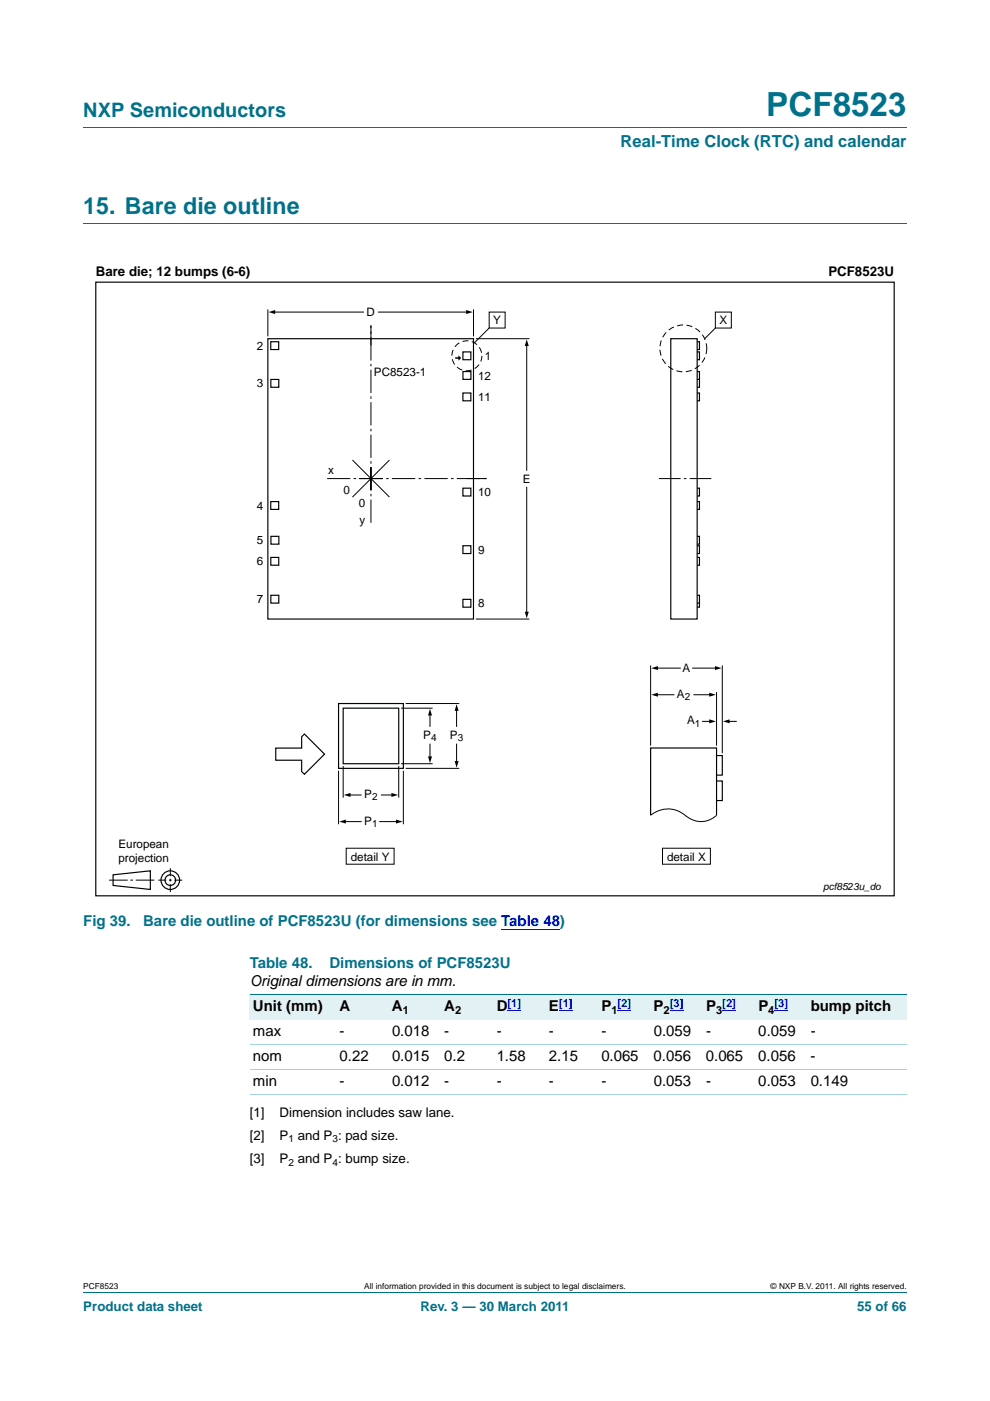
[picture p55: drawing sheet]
<svg xmlns="http://www.w3.org/2000/svg" width="210mm" height="297mm" viewBox="0 0 210 297" stroke-linecap="round" stroke-linejoin="round" font-family="sans-serif">
<defs><g id="words">
<text font-size="7" fill="#00718a" x="162.5" y="24.6">PCF8523</text>
<text font-size="4.9" fill="#00718a" x="17.7" y="45.4">15. Bare die outline</text>
<text font-size="4.2" fill="#00718a" x="17.7" y="24.9">NXP Semiconductors</text>
<text font-size="3.5" fill="#00718a" x="131.6" y="31.1">Real-Time Clock (RTC) and calendar</text>
<g font-size="3.2" fill="#00718a">
<text x="17.7" y="196.4">Fig 39.</text>
<text x="30.4" y="196.4">Bare die outline of PCF8523U (for dimensions see Table 48)</text>
<text x="53" y="205.2">Table 48.</text>
<text x="69.9" y="205.2">Dimensions of PCF8523U</text>
</g>
<g font-size="3.2">
<text x="53" y="209.1">Original dimensions are in mm.</text>
<text x="53.7" y="214.4">Unit (mm)</text>
<text x="72" y="214.4">A</text>
<text x="83.1" y="214.4">A</text>
<text x="94.2" y="214.4">A</text>
<text x="105.3" y="214.4">D</text>
<text x="116.4" y="214.4">E</text>
<text x="127.6" y="214.4">P</text>
<text x="138.6" y="214.4">P</text>
<text x="149.8" y="214.4">P</text>
<text x="160.8" y="214.4">P</text>
<text x="172" y="214.4">bump pitch</text>
<text x="53.7" y="219.7">max</text>
<text x="72" y="219.7">-</text>
<text x="83.2" y="219.7">0.018</text>
<text x="94.2" y="219.7">-</text>
<text x="105.4" y="219.7">-</text>
<text x="116.4" y="219.7">-</text>
<text x="127.6" y="219.7">-</text>
<text x="138.6" y="219.7">0.059</text>
<text x="149.8" y="219.7">-</text>
<text x="160.8" y="219.7">0.059</text>
<text x="171.9" y="219.7">-</text>
<text x="53.7" y="225">nom</text>
<text x="72" y="225">0.22</text>
<text x="83.2" y="225">0.015</text>
<text x="94.2" y="225">0.2</text>
<text x="105.3" y="225">1.58</text>
<text x="116.4" y="225">2.15</text>
<text x="127.5" y="225">0.065</text>
<text x="138.6" y="225">0.056</text>
<text x="149.7" y="225">0.065</text>
<text x="160.8" y="225">0.056</text>
<text x="171.9" y="225">-</text>
<text x="53.7" y="230.3">min</text>
<text x="72" y="230.3">-</text>
<text x="83.2" y="230.3">0.012</text>
<text x="94.2" y="230.3">-</text>
<text x="105.4" y="230.3">-</text>
<text x="116.4" y="230.3">-</text>
<text x="127.6" y="230.3">-</text>
<text x="138.6" y="230.3">0.053</text>
<text x="149.8" y="230.3">-</text>
<text x="160.8" y="230.3">0.053</text>
<text x="171.9" y="230.3">0.149</text>
</g>
<g font-size="2.8">
<text x="20.3" y="58.6">Bare die; 12 bumps (6-6)</text>
<text x="175.7" y="58.6">PCF8523U</text>
<text x="53" y="236.7">[1]</text>
<text x="59.3" y="236.7">Dimension includes saw lane.</text>
<text x="53" y="241.7">[2]</text>
<text x="59.3" y="241.7">P and P : pad size.</text>
<text x="53" y="246.6">[3]</text>
<text x="59.3" y="246.6">P and P : bump size.</text>
</g>
<g font-size="2.8" fill="#00718a">
<text x="17.7" y="277.9">Product data sheet</text>
<text x="89.2" y="277.9">Rev. 3 — 30 March 2011</text>
<text x="181.8" y="277.9">55 of 66</text>
</g>
<g font-size="2.5">
<text x="77.7" y="67">D</text>
<text x="104.6" y="68.7">Y</text>
<text x="152.6" y="68.7">X</text>
<text x="54.4" y="74.2">2</text>
<text x="102.8" y="76.3">1</text>
<text x="54.4" y="82.2">3</text>
<text x="79.3" y="79.7">PC8523-1</text>
<text x="101.4" y="80.5">12</text>
<text x="101.4" y="85">11</text>
<text x="69.6" y="100.5">x</text>
<text x="72.9" y="104.7">0</text>
<text x="76.1" y="107.4">0</text>
<text x="101.4" y="105.2">10</text>
<text x="110.9" y="102.4">E</text>
<text x="54.4" y="108">4</text>
<text x="76.2" y="111.2">y</text>
<text x="54.4" y="115.4">5</text>
<text x="54.4" y="119.9">6</text>
<text x="101.4" y="117.4">9</text>
<text x="54.4" y="127.9">7</text>
<text x="101.4" y="128.8">8</text>
<text x="144.8" y="142.5">A</text>
<text x="143.6" y="147.9">A</text>
<text x="145.7" y="153.6">A</text>
<text x="89.8" y="156.7">P</text>
<text x="95.4" y="156.7">P</text>
<text x="77.3" y="169.2">P</text>
<text x="25.1" y="179.8">European</text>
<text x="77.3" y="174.8">P</text>
<text x="25.1" y="182.8">projection</text>
<text x="74.4" y="182.4">detail Y</text>
<text x="141.5" y="182.4">detail X</text>
</g>
<g font-size="2.4">
<text x="85.4" y="215">1</text>
<text x="96.5" y="215">2</text>
<text x="129.7" y="215">1</text>
<text x="140.8" y="215">2</text>
<text x="151.9" y="215">3</text>
<text x="163" y="215">4</text>
</g>
<g font-size="2.4" fill="#00f">
<text x="107.6" y="213.4">[1]</text>
<text x="118.6" y="213.4">[1]</text>
<text x="131" y="213.4">[2]</text>
<text x="142.1" y="213.4">[3]</text>
<text x="153.2" y="213.4">[2]</text>
<text x="164.3" y="213.4">[3]</text>
</g>
<g font-size="2.1">
<text x="145.2" y="148.4">2</text>
<text x="147.4" y="154.1">1</text>
<text x="91.4" y="157.2">4</text>
<text x="97.1" y="157.2">3</text>
<text x="78.9" y="169.7">2</text>
<text x="78.9" y="175.3">1</text>
<text x="174.6" y="188.7">pcf8523u_do</text>
<text x="61.2" y="242.2">1</text>
<text x="70.5" y="242.2">3</text>
<text x="61.2" y="247.1">2</text>
<text x="70.5" y="247.1">4</text>
</g>
<g font-size="1.8">
<text x="17.7" y="273.3">PCF8523</text>
<text x="77.3" y="273.3">All information provided in this document is subject to legal disclaimers.</text>
<text x="163.5" y="273.3">© NXP B.V. 2011. All rights reserved.</text>
</g>
</g></defs>
<path d="M17.7 27h174.6M17.7 47.4h174.6M17.7 273.9h174.6" fill="none" stroke="#00718a" stroke-width=".21"/>
<path d="M106.3 197.1h12.5" fill="none" stroke="#00f" stroke-width=".21"/>
<g fill="none" stroke="#000" stroke-width=".25">
<path d="M20.3 59.8h169.4v130.1h-169.4zM56.8 71.8h43.6v59.5h-43.6zM57.4 72.5h1.7v1.6h-1.7zM98.2 74.6h1.7v1.7h-1.7zM98.2 78.8h1.7v1.6h-1.7zM142.3 71.8h5.6v59.5h-5.6zM147.9 72.5h.5v1.6h-.5M147.9 74.6h.5v1.7h-.5M147.9 78.8h.5v1.6h-.5M57.4 80.5h1.7v1.6h-1.7zM98.2 83.3h1.7v1.7h-1.7zM147.9 83.3h.5v1.7h-.5"/>
<path d="M148.4 80.5v1.6h-.5M57.4 106.3h1.7v1.7h-1.7zM57.4 118.2h1.7v1.6h-1.7zM57.5 113.7h1.7v1.7h-1.7zM98.2 103.5h1.7v1.7h-1.7zM98.2 115.7h1.7v1.7h-1.7zM147.9 103.5h.5v1.7h-.5M147.9 115.7h.5v1.7h-.5M147.9 106.3h.5v1.7h-.5M147.9 113.7h.5v1.7h-.5M147.9 118.2h.5v1.6h-.5M57.4 126.2h1.7v1.7h-1.7z"/>
<path d="M98.2 127.1h1.7v1.6h-1.7zM147.9 126.2h.5v1.7h-.5M148.4 127.9v.8h-.5M58.5 158.6h5.5v-2.4l.6-.6 4.2 4.3-4.2 4.3-.6-.6v-2.4h-5.5zM71.8 149.2h13.8v13.7h-13.8zM72.8 150.1h11.8v11.8h-11.8zM138 172.9v-14.3h14v14.3M152 160.2h1.2v4.1h-1.2M152 165.6h1.2v4.1h-1.2M24 185.5l7.9-.9v4l-7.9-.9z"/>
<circle cx="36.1" cy="186.6" r="1.98"/>
<circle cx="36.1" cy="186.6" r="1.13"/>
</g>
<g fill="none" stroke="#000" stroke-width=".21">
<path d="M56.8 65.6v5.7M58.1 66.2h19M78.7 69v4.2M80.3 66.2h18.9M100.4 65.6v5.7M100.9 71.8h11.4M103.8 69.6l-3.2 3.1M103.8 66.2h3.3v3.4h-3.3zM111.7 73.1v26.6M151.7 69.6l-2.2 2.2M151.7 66.2h3.4v3.4h-3.4zM74.8 97.5l7.8 7.9"/>
<path d="M82.6 97.5l-7.8 7.9M99 101.5h4.3M111.7 103.3v26.7M100.9 131.2h11.4M85.1 150.1h6.7M86 149.2h11.4M91.2 151.4v2.6M91.2 157.8v2.9M96.8 150.4v3.6M96.8 157.8v3.8M138 141.1v17M139.3 147.3h3.7"/>
<path d="M139.3 141.7h5M146.9 141.7h5M147.2 147.3h3.5M149 152.9h1.7M152 146.7v11.4M153.2 141.1v18.6M154.5 152.9h1.7M71.8 163.4v11.4M72.8 162.4v6.7M73.1 174.2h3.5M73.4 179.8h10.2v3.4h-10.2zM74.1 168.6h2.5"/>
<path d="M80.5 174.2h3.8M80.9 168.6h2.4M84.6 162.4v6.7M85.1 161.9h6.7M85.6 163.4v11.4M86 162.9h11.4M138 172.9a5.7 5.7 0 0 1 7.3 0 4.8 4.8 0 0 0 6.7 0M140.5 179.8h10.2v3.4h-10.2zM23.1 186.6h4M27.7 186.6h.5M28.8 186.6h3.9M33.6 186.6h1.7"/>
<path d="M35.8 186.6h.6M36.1 184.1v1.7M36.1 186.3v.6M36.1 187.5v1.6M37 186.6h1.7"/>
</g>
<g fill="#000">
<path d="M57 66.2l1.4-.5v.9zM96.6 75.7h.6l.1-.3 .5 .5-.5 .5-.1-.3h-.6zM98.9 65.7l1.4 .5-1.4 .4zM111.7 72l.5 1.4h-.9zM111.3 129.7h.9l-.5 1.4zM91.2 150.3l.4 1.4h-.8zM96.8 149.3l.5 1.4h-.9zM138.1 141.7l1.4-.5v.9zM138.1 147.3l1.4-.4v.8zM150.4 152.5l1.4 .4-1.4 .5zM150.4 146.9l1.4 .4-1.4 .4zM151.6 141.2l1.5 .5-1.5 .4z"/>
<path d="M153.3 152.9l1.5-.4v.9zM71.9 174.2l1.5-.4v.8zM72.9 168.6l1.4-.5v.9zM83 168.1l1.4 .5-1.4 .4zM84 173.8l1.4 .4-1.4 .4zM90.8 160.4h.8l-.4 1.4zM96.4 161.4h.9l-.5 1.4z"/>
</g>
<path d="M78.7 99v11.9M76.3 101.5h27M78.7 104v-35M81.2 101.5h-11.8" fill="none" stroke="#000" stroke-width=".21" stroke-dasharray="4.9 .7 .5 .7" stroke-linecap="butt"/>
<g fill="none" stroke="#000" stroke-width=".21" stroke-dasharray="1.2 .7 0 0" stroke-linecap="butt">
<circle cx="99" cy="75.4" r="3.2"/>
<circle cx="144.9" cy="73.9" r="5"/>
</g>
<path d="M150.9 101.5h-11.1" fill="none" stroke="#000" stroke-width=".21" stroke-dasharray="4.6 .7 .5 .7" stroke-linecap="butt"/>
<g fill="#e2f1f4">
<path d="M53 210.9h18.3v5.3h-18.3z"/>
<path d="M71.3 210.9h11.1v5.3h-11.1z"/>
<path d="M82.4 210.9h11.1v5.3h-11.1z"/>
<path d="M93.5 210.9h11.1v5.3h-11.1z"/>
<path d="M104.6 210.9h11.1v5.3h-11.1z"/>
</g>
<path d="M107.6 214.1h2.9" fill="none" stroke="#00f" stroke-width=".21"/>
<path d="M115.7 210.9h11.1v5.3h-11.1z" fill="#e2f1f4"/>
<path d="M118.6 214.1h2.9" fill="none" stroke="#00f" stroke-width=".21"/>
<path d="M126.8 210.9h11.1v5.3h-11.1z" fill="#e2f1f4"/>
<path d="M131 214.1h2.9" fill="none" stroke="#00f" stroke-width=".21"/>
<path d="M137.9 210.9h11.1v5.3h-11.1z" fill="#e2f1f4"/>
<path d="M142.1 214.1h2.9" fill="none" stroke="#00f" stroke-width=".21"/>
<path d="M149 210.9h11.1v5.3h-11.1z" fill="#e2f1f4"/>
<path d="M153.2 214.1h2.9" fill="none" stroke="#00f" stroke-width=".21"/>
<path d="M160.1 210.9h11.1v5.3h-11.1z" fill="#e2f1f4"/>
<path d="M164.3 214.1h2.9" fill="none" stroke="#00f" stroke-width=".21"/>
<path d="M171.2 210.9h21.1v5.3h-21.1z" fill="#e2f1f4"/>
<path d="M53 210.9h139.3" fill="none" stroke="#00718a" stroke-width=".21"/>
<path d="M53 221.4h139.3M53 226.7h139.3M53 232h139.3" fill="none" stroke="#a5d5dc" stroke-width=".21"/>
<use href="#words"/>
</svg>
